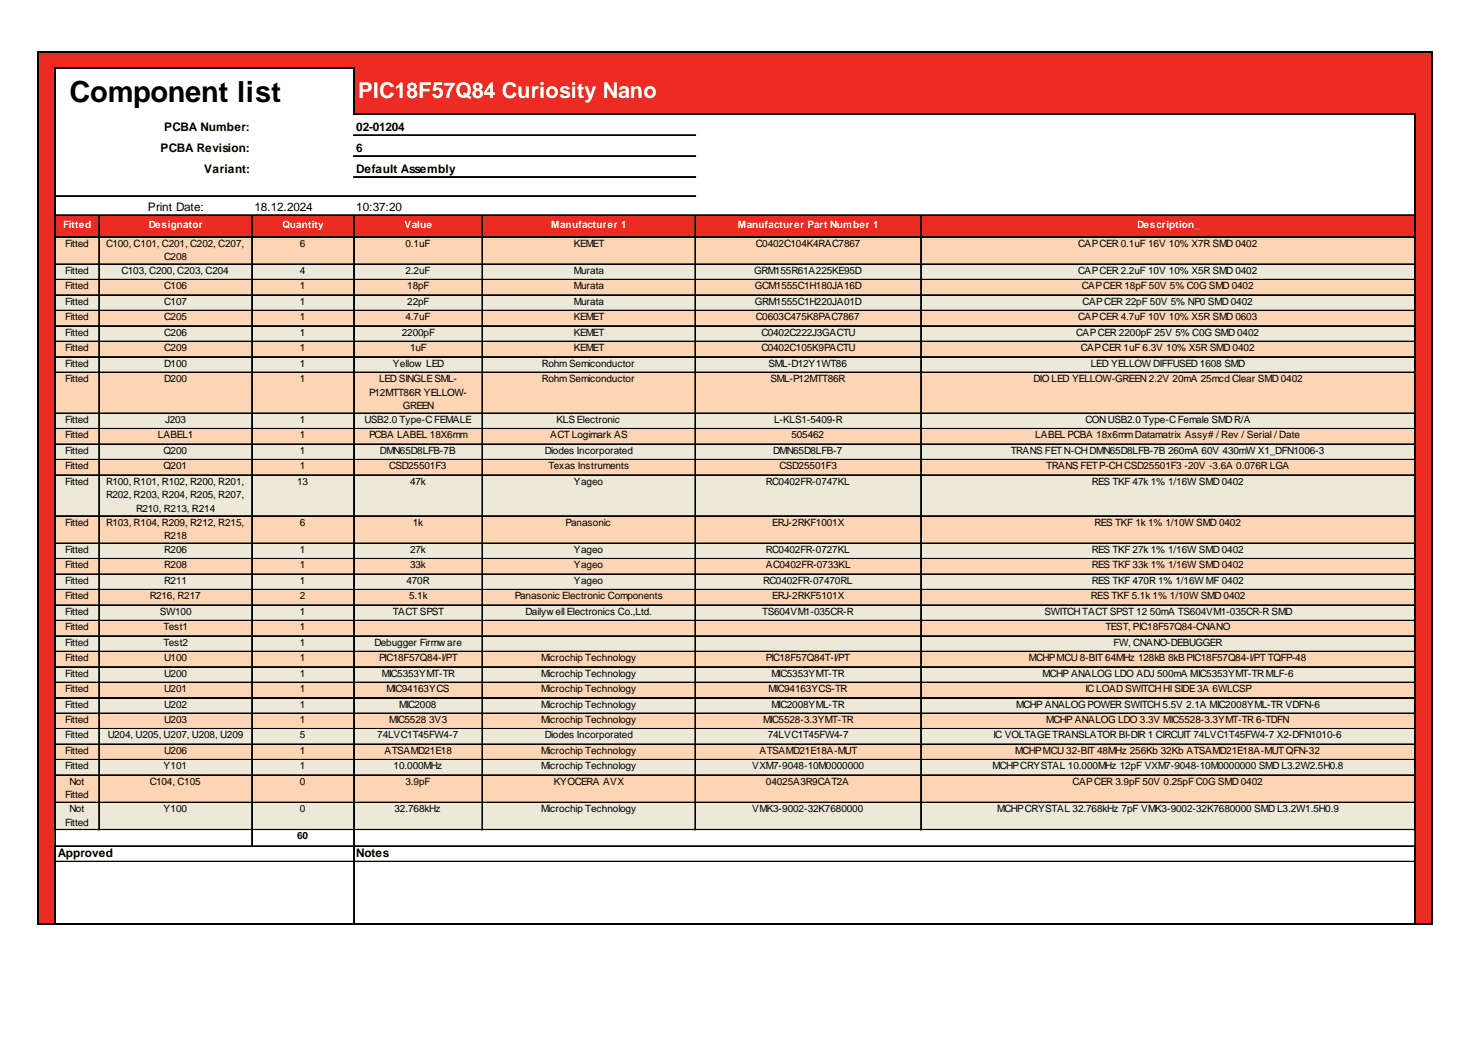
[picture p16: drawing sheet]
<svg xmlns="http://www.w3.org/2000/svg" width="297mm" height="210mm" viewBox="0 0 297 210" stroke-linecap="round" stroke-linejoin="round" font-family="sans-serif">
<defs><g id="words">
<text font-size="5.9" x="14" y="20.6">Component list</text>
<text font-size="4.4" fill="#fff" x="72.3" y="19.8">PIC18F57Q84 Curiosity Nano</text>
<g font-size="2.4">
<text x="33.1" y="26.4">PCBA Number:</text>
<text x="71.9" y="26.4">02-01204</text>
<text x="32.4" y="30.6">PCBA Revision:</text>
<text x="41.2" y="34.9">Variant:</text>
<text x="71.9" y="30.6">6</text>
<text x="71.9" y="34.9">Default Assembly</text>
<text x="29.8" y="42.6">Print Date:</text>
<text x="51.3" y="42.6">18.12.2024</text>
<text x="71.9" y="42.6">10:37:20</text>
<text x="11.7" y="173">Approved</text>
<text x="71.9" y="173">Notes</text>
</g>
<g font-size="2" fill="#fff">
<text x="12.8" y="46.1">Fitted</text>
<text x="30" y="46.1">Designator</text>
<text x="57" y="46.1">Quantity</text>
<text x="81.6" y="46.1">Value</text>
<text x="111.2" y="46.1">Manufacturer 1</text>
<text x="148.9" y="46.1">Manufacturer Part Number 1</text>
<text x="229.5" y="46.1">Description_</text>
</g>
<g font-size="2">
<text x="13.1" y="49.8">Fitted</text>
<text x="21.4" y="49.8">C100, C101, C201, C202, C207,</text>
<text x="33.1" y="52.5">C208</text>
<text x="60.5" y="49.8">6</text>
<text x="81.8" y="49.8">0.1uF</text>
<text x="115.8" y="49.8">KEMET</text>
<text x="152.5" y="49.8">C0402C104K4RAC7867</text>
<text x="217.6" y="49.8">CAPCER 0.1uF 16V 10% X7R SMD 0402</text>
<text x="13.1" y="55.3">Fitted</text>
<text x="13.1" y="58.4">Fitted</text>
<text x="24.5" y="55.3">C103, C200, C203, C204</text>
<text x="33.1" y="58.4">C106</text>
<text x="60.5" y="55.3">4</text>
<text x="60.5" y="58.4">1</text>
<text x="81.8" y="55.3">2.2uF</text>
<text x="82.2" y="58.4">18pF</text>
<text x="115.8" y="55.3">Murata</text>
<text x="115.8" y="58.4">Murata</text>
<text x="152.2" y="55.3">GRM155R61A225KE95D</text>
<text x="152.3" y="58.4">GCM1555C1H180JA16D</text>
<text x="217.6" y="55.3">CAPCER 2.2uF 10V 10% X5R SMD 0402</text>
<text x="218.3" y="58.4">CAPCER 18pF 50V 5% C0G SMD 0402</text>
<text x="13.1" y="61.5">Fitted</text>
<text x="13.1" y="64.6">Fitted</text>
<text x="33.1" y="61.5">C107</text>
<text x="33.1" y="64.6">C205</text>
<text x="60.5" y="61.5">1</text>
<text x="60.5" y="64.6">1</text>
<text x="81.8" y="64.6">4.7uF</text>
<text x="82.2" y="61.5">22pF</text>
<text x="115.8" y="61.5">Murata</text>
<text x="115.8" y="64.6">KEMET</text>
<text x="152.3" y="61.5">GRM1555C1H220JA01D</text>
<text x="152.5" y="64.6">C0603C475K8PAC7867</text>
<text x="217.6" y="64.6">CAPCER 4.7uF 10V 10% X5R SMD 0603</text>
<text x="218.5" y="61.5">CAPCER 22pF 50V 5% NP0 SMD 0402</text>
<text x="13.1" y="67.7">Fitted</text>
<text x="13.1" y="70.9">Fitted</text>
<text x="33.1" y="67.7">C206</text>
<text x="33.1" y="70.9">C209</text>
<text x="60.5" y="67.7">1</text>
<text x="60.5" y="70.9">1</text>
<text x="81.1" y="67.7">2200pF</text>
<text x="82.7" y="70.9">1uF</text>
<text x="115.8" y="67.7">KEMET</text>
<text x="115.8" y="70.9">KEMET</text>
<text x="153.6" y="67.7">C0402C222J3GACTU</text>
<text x="153.6" y="70.9">C0402C105K9PACTU</text>
<text x="217.2" y="67.7">CAPCER 2200pF 25V 5% C0G SMD 0402</text>
<text x="218.1" y="70.9">CAPCER 1uF 6.3V 10% X5R SMD 0402</text>
<text x="13.1" y="74">Fitted</text>
<text x="13.1" y="77.1">Fitted</text>
<text x="33.1" y="74">D100</text>
<text x="33.1" y="77.1">D200</text>
<text x="60.5" y="74">1</text>
<text x="60.5" y="77.1">1</text>
<text x="76.5" y="77.1">LED SINGLESML-</text>
<text x="79.2" y="74">Yellow LED</text>
<text x="109.4" y="74">RohmSemiconductor</text>
<text x="109.4" y="77.1">RohmSemiconductor</text>
<text x="155.1" y="74">SML-D12Y1WT86</text>
<text x="155.5" y="77.1">SML-P12MTT86R</text>
<text x="208.6" y="77.1">DIO LED YELLOW-GREEN 2.2V 20mA 25mcd Clear SMD 0402</text>
<text x="220.1" y="74">LED YELLOW DIFFUSED 1608 SMD</text>
<text x="74.5" y="79.9">P12MTT86R YELLOW-</text>
<text x="81.3" y="82.6">GREEN</text>
<text x="13.1" y="85.4">Fitted</text>
<text x="13.1" y="88.5">Fitted</text>
<text x="31.9" y="88.5">LABEL1</text>
<text x="33.3" y="85.4">J203</text>
<text x="60.5" y="85.4">1</text>
<text x="60.5" y="88.5">1</text>
<text x="73.6" y="85.4">USB2.0 Type-CFEMALE</text>
<text x="74.5" y="88.5">PCBA LABEL 18X6mm</text>
<text x="111" y="88.5">ACT Logimark AS</text>
<text x="112.3" y="85.4">KLS Electronic</text>
<text x="156.2" y="85.4">L-KLS1-5409-R</text>
<text x="159.7" y="88.5">505462</text>
<text x="208.9" y="88.5">LABEL PCBA 18x6mmDatamatrix Assy# / Rev / Serial / Date</text>
<text x="219" y="85.4">CONUSB2.0 Type-CFemale SMDR/A</text>
<text x="13.1" y="91.6">Fitted</text>
<text x="13.1" y="94.7">Fitted</text>
<text x="33" y="91.6">Q200</text>
<text x="33" y="94.7">Q201</text>
<text x="60.5" y="91.6">1</text>
<text x="60.5" y="94.7">1</text>
<text x="76.7" y="91.6">DMN65D8LFB-7B</text>
<text x="78.5" y="94.7">CSD25501F3</text>
<text x="109.9" y="91.6">Diodes Incorporated</text>
<text x="110.7" y="94.7">Texas Instruments</text>
<text x="156" y="91.6">DMN65D8LFB-7</text>
<text x="157.3" y="94.7">CSD25501F3</text>
<text x="204" y="91.6">TRANS FETN-CHDMN65D8LFB-7B 260mA 60V 430mW X1_DFN1006-3</text>
<text x="211.1" y="94.7">TRANS FETP-CHCSD25501F3 -20V -3.6A 0.076R LGA</text>
<text x="13.1" y="97.8">Fitted</text>
<text x="21.4" y="97.8">R100, R101, R102, R200, R201,</text>
<text x="21.4" y="100.6">R202, R203, R204, R205, R207,</text>
<text x="60" y="97.8">13</text>
<text x="82.7" y="97.8">47k</text>
<text x="115.8" y="97.8">Yageo</text>
<text x="154.6" y="97.8">RC0402FR-0747KL</text>
<text x="220.3" y="97.8">RES TKF 47k 1% 1/16W SMD 0402</text>
<text x="13.1" y="106.1">Fitted</text>
<text x="21.4" y="106.1">R103, R104, R209, R212, R215,</text>
<text x="27.5" y="103.3">R210, R213, R214</text>
<text x="60.5" y="106.1">6</text>
<text x="83.3" y="106.1">1k</text>
<text x="114.1" y="106.1">Panasonic</text>
<text x="155.8" y="106.1">ERJ-2RKF1001X</text>
<text x="220.9" y="106.1">RES TKF 1k 1% 1/10W SMD 0402</text>
<text x="13.1" y="111.6">Fitted</text>
<text x="33.1" y="108.8">R218</text>
<text x="33.1" y="111.6">R206</text>
<text x="60.5" y="111.6">1</text>
<text x="82.7" y="111.6">27k</text>
<text x="115.8" y="111.6">Yageo</text>
<text x="154.6" y="111.6">RC0402FR-0727KL</text>
<text x="220.3" y="111.6">RES TKF 27k 1% 1/16W SMD 0402</text>
<text x="13.1" y="114.7">Fitted</text>
<text x="13.1" y="117.8">Fitted</text>
<text x="33.1" y="114.7">R208</text>
<text x="33.1" y="117.8">R211</text>
<text x="60.5" y="114.7">1</text>
<text x="60.5" y="117.8">1</text>
<text x="82" y="117.8">470R</text>
<text x="82.7" y="114.7">33k</text>
<text x="115.8" y="114.7">Yageo</text>
<text x="115.8" y="117.8">Yageo</text>
<text x="154" y="117.8">RC0402FR-07470RL</text>
<text x="154.6" y="114.7">AC0402FR-0733KL</text>
<text x="220.3" y="114.7">RES TKF 33k 1% 1/16W SMD 0402</text>
<text x="220.3" y="117.8">RES TKF 470R 1% 1/16W MF 0402</text>
<text x="13.1" y="121">Fitted</text>
<text x="13.1" y="124.1">Fitted</text>
<text x="30.2" y="121">R216, R217</text>
<text x="32.2" y="124.1">SW100</text>
<text x="60.5" y="121">2</text>
<text x="60.5" y="124.1">1</text>
<text x="79.2" y="124.1">TACT SPST</text>
<text x="82.6" y="121">5.1k</text>
<text x="103.9" y="121">Panasonic Electronic Components</text>
<text x="106.1" y="124.1">Dailyw ell Electronics Co.,Ltd.</text>
<text x="153.8" y="124.1">TS604VM1-035CR-R</text>
<text x="155.8" y="121">ERJ-2RKF5101X</text>
<text x="210.8" y="124.1">SWITCHTACT SPST 12</text>
<text x="220.1" y="121">RES TKF 5.1k 1% 1/10W SMD 0402</text>
<text x="232" y="124.1">50mA TS604VM1-035CR-R SMD</text>
<text x="13.1" y="127.2">Fitted</text>
<text x="13.1" y="130.3">Fitted</text>
<text x="33" y="127.2">Test1</text>
<text x="33" y="130.3">Test2</text>
<text x="60.5" y="127.2">1</text>
<text x="60.5" y="130.3">1</text>
<text x="75.6" y="130.3">Debugger Firmw are</text>
<text x="223.1" y="127.2">TEST, PIC18F57Q84-CNANO</text>
<text x="224.7" y="130.3">FW, CNANO-DEBUGGER</text>
<text x="13.1" y="133.4">Fitted</text>
<text x="13.1" y="136.6">Fitted</text>
<text x="33.1" y="133.4">U100</text>
<text x="33.1" y="136.6">U200</text>
<text x="60.5" y="133.4">1</text>
<text x="60.5" y="136.6">1</text>
<text x="76.5" y="133.4">PIC18F57Q84-I/PT</text>
<text x="77" y="136.6">MIC5353YMT-TR</text>
<text x="109.2" y="133.4">Microchip Technology</text>
<text x="109.2" y="136.6">Microchip Technology</text>
<text x="154.6" y="133.4">PIC18F57Q84T-I/PT</text>
<text x="155.7" y="136.6">MIC5353YMT-TR</text>
<text x="207.6" y="133.4">MCHPMCU 8-BIT 64MHz 128kB 8kB PIC18F57Q84-I/PT TQFP-48</text>
<text x="210.4" y="136.6">MCHP ANALOG LDO ADJ 500mA MIC5353YMT-TRMLF-6</text>
<text x="13.1" y="139.7">Fitted</text>
<text x="13.1" y="142.8">Fitted</text>
<text x="33.1" y="139.7">U201</text>
<text x="33.1" y="142.8">U202</text>
<text x="60.5" y="139.7">1</text>
<text x="60.5" y="142.8">1</text>
<text x="78" y="139.7">MIC94163YCS</text>
<text x="80.5" y="142.8">MIC2008</text>
<text x="109.2" y="139.7">Microchip Technology</text>
<text x="109.2" y="142.8">Microchip Technology</text>
<text x="155.1" y="139.7">MIC94163YCS-TR</text>
<text x="155.7" y="142.8">MIC2008YML-TR</text>
<text x="205.1" y="142.8">MCHP ANALOGPOWER SWITCH 5.5V 2.1A MIC2008YML-TR VDFN-6</text>
<text x="219" y="139.7">IC LOAD SWITCHHISIDE3A 6WLCSP</text>
<text x="13.1" y="145.9">Fitted</text>
<text x="13.1" y="149">Fitted</text>
<text x="21.8" y="149">U204, U205, U207, U208, U209</text>
<text x="33.1" y="145.9">U203</text>
<text x="60.5" y="145.9">1</text>
<text x="60.5" y="149">5</text>
<text x="76.1" y="149">74LVC1T45FW4-7</text>
<text x="78.5" y="145.9">MIC5528</text>
<text x="86.6" y="145.9">3V3</text>
<text x="109.2" y="145.9">Microchip Technology</text>
<text x="109.9" y="149">Diodes Incorporated</text>
<text x="154" y="145.9">MIC5528-3.3YMT-TR</text>
<text x="154.9" y="149">74LVC1T45FW4-7</text>
<text x="200.5" y="149">IC VOLTAGETRANSLATOR BI-DIR 1 CIRCUIT 74LVC1T45FW4-7 X2-DFN1010-6</text>
<text x="211.1" y="145.9">MCHP ANALOG LDO 3.3V MIC5528-3.3YMT-TR 6-TDFN</text>
<text x="13.1" y="152.2">Fitted</text>
<text x="13.1" y="155.3">Fitted</text>
<text x="33" y="155.3">Y101</text>
<text x="33.1" y="152.2">U206</text>
<text x="60.5" y="152.2">1</text>
<text x="60.5" y="155.3">1</text>
<text x="77.6" y="152.2">ATSAMD21E18</text>
<text x="79.4" y="155.3">10.000MHz</text>
<text x="109.2" y="152.2">Microchip Technology</text>
<text x="109.2" y="155.3">Microchip Technology</text>
<text x="151.8" y="155.3">VXM7-9048-10M0000000</text>
<text x="153.3" y="152.2">ATSAMD21E18A-MUT</text>
<text x="200.3" y="155.3">MCHPCRYSTAL 10.000MHz 12pF VXM7-9048-10M0000000 SMD L3.2W2.5H0.8</text>
<text x="204.9" y="152.2">MCHPMCU 32-BIT 48MHz 256Kb 32Kb ATSAMD21E18A-MUT QFN-32</text>
<text x="13.1" y="161.1">Fitted</text>
<text x="14" y="158.4">Not</text>
<text x="30.2" y="158.4">C104, C105</text>
<text x="60.5" y="158.4">0</text>
<text x="81.8" y="158.4">3.9pF</text>
<text x="111.8" y="158.4">KYOCERA AVX</text>
<text x="154.6" y="158.4">04025A3R9CAT2A</text>
<text x="216.5" y="158.4">CAPCER 3.9pF 50V 0.25pFC0G SMD 0402</text>
<text x="13.1" y="166.7">Fitted</text>
<text x="14" y="163.9">Not</text>
<text x="33" y="163.9">Y100</text>
<text x="60.5" y="163.9">0</text>
<text x="79.6" y="163.9">32.768kHz</text>
<text x="109.2" y="163.9">Microchip Technology</text>
<text x="151.8" y="163.9">VMK3-9002-32K7680000</text>
<text x="201.2" y="163.9">MCHPCRYSTAL 32.768kHz 7pF VMK3-9002-32K7680000 SMD L3.2W1.5H0.9</text>
<text x="60" y="169.4">60</text>
</g>
</g></defs>
<g fill="#ee2a24">
<path d="M7.7 10.6h281.5v3.4h-281.5z"/>
<path d="M7.7 13.8h3.6v9.4h-3.6z"/>
</g>
<path d="M11.1 13.8h60.4v9.4h-60.4z" fill="#fff"/>
<g fill="#ee2a24">
<path d="M71.3 13.8h217.9v9.4h-217.9z"/>
<path d="M7.7 23h3.6v4.4h-3.6z"/>
</g>
<g fill="#fff">
<path d="M11.1 23h39.9v4.4h-39.9z"/>
<path d="M71.3 23h214.4v4.4h-214.4z"/>
</g>
<g fill="#ee2a24">
<path d="M285.5 23h3.7v4.4h-3.7z"/>
<path d="M7.7 27.2h3.6v4.4h-3.6z"/>
</g>
<g fill="#fff">
<path d="M11.1 27.2h9v4.4h-9z"/>
<path d="M71.3 27.2h214.4v4.4h-214.4z"/>
</g>
<g fill="#ee2a24">
<path d="M285.5 27.2h3.7v4.4h-3.7z"/>
<path d="M7.7 31.4h3.6v4.4h-3.6z"/>
</g>
<g fill="#fff">
<path d="M11.1 31.4h39.9v4.4h-39.9z"/>
<path d="M71.3 31.4h214.4v4.4h-214.4z"/>
</g>
<g fill="#ee2a24">
<path d="M285.5 31.4h3.7v4.4h-3.7z"/>
<path d="M7.7 35.6h3.6v7.9h-3.6z"/>
</g>
<path d="M11.1 35.6h274.6v7.9h-274.6z" fill="#fff"/>
<g fill="#ee2a24">
<path d="M285.5 35.6h3.7v7.9h-3.7z"/>
<path d="M7.7 43.3h281.5v4.6h-281.5z"/>
<path d="M7.7 47.7h3.6v5.7h-3.6z"/>
</g>
<path d="M11.1 47.7h274.6v5.7h-274.6z" fill="#fcd5b4"/>
<g fill="#ee2a24">
<path d="M285.5 47.7h3.7v5.7h-3.7z"/>
<path d="M7.7 53.3h3.6v3.3h-3.6z"/>
</g>
<path d="M11.1 53.3h274.6v3.3h-274.6z" fill="#ece9d8"/>
<g fill="#ee2a24">
<path d="M285.5 53.3h3.7v3.3h-3.7z"/>
<path d="M7.7 56.4h3.6v3.3h-3.6z"/>
</g>
<path d="M11.1 56.4h274.6v3.3h-274.6z" fill="#fcd5b4"/>
<g fill="#ee2a24">
<path d="M285.5 56.4h3.7v3.3h-3.7z"/>
<path d="M7.7 59.5h3.6v3.3h-3.6z"/>
</g>
<path d="M11.1 59.5h274.6v3.3h-274.6z" fill="#ece9d8"/>
<g fill="#ee2a24">
<path d="M285.5 59.5h3.7v3.3h-3.7z"/>
<path d="M7.7 62.6h3.6v3.3h-3.6z"/>
</g>
<path d="M11.1 62.6h274.6v3.3h-274.6z" fill="#fcd5b4"/>
<g fill="#ee2a24">
<path d="M285.5 62.6h3.7v3.3h-3.7z"/>
<path d="M7.7 65.7h3.6v3.3h-3.6z"/>
</g>
<path d="M11.1 65.7h274.6v3.3h-274.6z" fill="#ece9d8"/>
<g fill="#ee2a24">
<path d="M285.5 65.7h3.7v3.3h-3.7z"/>
<path d="M7.7 68.9h3.6v3.3h-3.6z"/>
</g>
<path d="M11.1 68.9h274.6v3.3h-274.6z" fill="#fcd5b4"/>
<g fill="#ee2a24">
<path d="M285.5 68.9h3.7v3.3h-3.7z"/>
<path d="M7.7 72h3.6v3.3h-3.6z"/>
</g>
<path d="M11.1 72h274.6v3.3h-274.6z" fill="#ece9d8"/>
<g fill="#ee2a24">
<path d="M285.5 72h3.7v3.3h-3.7z"/>
<path d="M7.7 75.1h3.6v8.4h-3.6z"/>
</g>
<path d="M11.1 75.1h274.6v8.4h-274.6z" fill="#fcd5b4"/>
<g fill="#ee2a24">
<path d="M285.5 75.1h3.7v8.4h-3.7z"/>
<path d="M7.7 83.3h3.6v3.4h-3.6z"/>
</g>
<path d="M11.1 83.3h274.6v3.4h-274.6z" fill="#ece9d8"/>
<g fill="#ee2a24">
<path d="M285.5 83.3h3.7v3.4h-3.7z"/>
<path d="M7.7 86.5h3.6v3.3h-3.6z"/>
</g>
<path d="M11.1 86.5h274.6v3.3h-274.6z" fill="#fcd5b4"/>
<g fill="#ee2a24">
<path d="M285.5 86.5h3.7v3.3h-3.7z"/>
<path d="M7.7 89.6h3.6v3.3h-3.6z"/>
</g>
<path d="M11.1 89.6h274.6v3.3h-274.6z" fill="#ece9d8"/>
<g fill="#ee2a24">
<path d="M285.5 89.6h3.7v3.3h-3.7z"/>
<path d="M7.7 92.7h3.6v3.3h-3.6z"/>
</g>
<path d="M11.1 92.7h274.6v3.3h-274.6z" fill="#fcd5b4"/>
<g fill="#ee2a24">
<path d="M285.5 92.7h3.7v3.3h-3.7z"/>
<path d="M7.7 95.8h3.6v8.5h-3.6z"/>
</g>
<path d="M11.1 95.8h274.6v8.5h-274.6z" fill="#ece9d8"/>
<g fill="#ee2a24">
<path d="M285.5 95.8h3.7v8.5h-3.7z"/>
<path d="M7.7 104.1h3.6v5.7h-3.6z"/>
</g>
<path d="M11.1 104.1h274.6v5.7h-274.6z" fill="#fcd5b4"/>
<g fill="#ee2a24">
<path d="M285.5 104.1h3.7v5.7h-3.7z"/>
<path d="M7.7 109.6h3.6v3.3h-3.6z"/>
</g>
<path d="M11.1 109.6h274.6v3.3h-274.6z" fill="#ece9d8"/>
<g fill="#ee2a24">
<path d="M285.5 109.6h3.7v3.3h-3.7z"/>
<path d="M7.7 112.7h3.6v3.3h-3.6z"/>
</g>
<path d="M11.1 112.7h274.6v3.3h-274.6z" fill="#fcd5b4"/>
<g fill="#ee2a24">
<path d="M285.5 112.7h3.7v3.3h-3.7z"/>
<path d="M7.7 115.8h3.6v3.3h-3.6z"/>
</g>
<path d="M11.1 115.8h274.6v3.3h-274.6z" fill="#ece9d8"/>
<g fill="#ee2a24">
<path d="M285.5 115.8h3.7v3.3h-3.7z"/>
<path d="M7.7 118.9h3.6v3.4h-3.6z"/>
</g>
<path d="M11.1 118.9h274.6v3.4h-274.6z" fill="#fcd5b4"/>
<g fill="#ee2a24">
<path d="M285.5 118.9h3.7v3.4h-3.7z"/>
<path d="M7.7 122.1h3.6v3.3h-3.6z"/>
</g>
<path d="M11.1 122.1h274.6v3.3h-274.6z" fill="#ece9d8"/>
<g fill="#ee2a24">
<path d="M285.5 122.1h3.7v3.3h-3.7z"/>
<path d="M7.7 125.2h3.6v3.3h-3.6z"/>
</g>
<path d="M11.1 125.2h274.6v3.3h-274.6z" fill="#fcd5b4"/>
<g fill="#ee2a24">
<path d="M285.5 125.2h3.7v3.3h-3.7z"/>
<path d="M7.7 128.3h3.6v3.3h-3.6z"/>
</g>
<path d="M11.1 128.3h274.6v3.3h-274.6z" fill="#ece9d8"/>
<g fill="#ee2a24">
<path d="M285.5 128.3h3.7v3.3h-3.7z"/>
<path d="M7.7 131.4h3.6v3.3h-3.6z"/>
</g>
<path d="M11.1 131.4h274.6v3.3h-274.6z" fill="#fcd5b4"/>
<g fill="#ee2a24">
<path d="M285.5 131.4h3.7v3.3h-3.7z"/>
<path d="M7.7 134.5h3.6v3.4h-3.6z"/>
</g>
<path d="M11.1 134.5h274.6v3.4h-274.6z" fill="#ece9d8"/>
<g fill="#ee2a24">
<path d="M285.5 134.5h3.7v3.4h-3.7z"/>
<path d="M7.7 137.7h3.6v3.3h-3.6z"/>
</g>
<path d="M11.1 137.7h274.6v3.3h-274.6z" fill="#fcd5b4"/>
<g fill="#ee2a24">
<path d="M285.5 137.7h3.7v3.3h-3.7z"/>
<path d="M7.7 140.8h3.6v3.3h-3.6z"/>
</g>
<path d="M11.1 140.8h274.6v3.3h-274.6z" fill="#ece9d8"/>
<g fill="#ee2a24">
<path d="M285.5 140.8h3.7v3.3h-3.7z"/>
<path d="M7.7 143.9h3.6v3.3h-3.6z"/>
</g>
<path d="M11.1 143.9h274.6v3.3h-274.6z" fill="#fcd5b4"/>
<g fill="#ee2a24">
<path d="M285.5 143.9h3.7v3.3h-3.7z"/>
<path d="M7.7 147h3.6v3.3h-3.6z"/>
</g>
<path d="M11.1 147h274.6v3.3h-274.6z" fill="#ece9d8"/>
<g fill="#ee2a24">
<path d="M285.5 147h3.7v3.3h-3.7z"/>
<path d="M7.7 150.1h3.6v3.3h-3.6z"/>
</g>
<path d="M11.1 150.1h274.6v3.3h-274.6z" fill="#fcd5b4"/>
<g fill="#ee2a24">
<path d="M285.5 150.1h3.7v3.3h-3.7z"/>
<path d="M7.7 153.3h3.6v3.3h-3.6z"/>
</g>
<path d="M11.1 153.3h274.6v3.3h-274.6z" fill="#ece9d8"/>
<g fill="#ee2a24">
<path d="M285.5 153.3h3.7v3.3h-3.7z"/>
<path d="M7.7 156.4h3.6v5.7h-3.6z"/>
</g>
<path d="M11.1 156.4h274.6v5.7h-274.6z" fill="#fcd5b4"/>
<g fill="#ee2a24">
<path d="M285.5 156.4h3.7v5.7h-3.7z"/>
<path d="M7.7 161.9h3.6v5.7h-3.6z"/>
</g>
<path d="M11.1 161.9h274.6v5.7h-274.6z" fill="#ece9d8"/>
<g fill="#ee2a24">
<path d="M285.5 161.9h3.7v5.7h-3.7z"/>
<path d="M7.7 167.4h3.6v19.2h-3.6z"/>
<path d="M285.5 167.4h3.7v19.2h-3.7z"/>
</g>
<path d="M11.1 13.6v154M11.3 13.8h60.2M71.3 14v9.2M71.5 23h214.2M285.5 23.2v144.4M11.1 170.7v15.9M285.5 170.7v15.9" fill="none" stroke="#000" stroke-width=".37"/>
<g fill="none" stroke="#000" stroke-width=".2">
<path d="M11.3 39.5h129.1M11.3 39.6h129.1M71.3 27.2h69.1M71.3 27.3h69.1M71.3 31.4h69.1M71.3 31.5h69.1M71.3 35.6h69.1M71.3 35.7h69.1M11.3 53.3h8.6M11.3 56.4h8.6M11.3 56.5h8.6M11.3 59.5h8.6"/>
<path d="M11.3 59.6h8.6M11.3 43.3h274M11.3 43.4h274M11.3 47.7h274M11.3 47.8h274M19.9 43.5v124.1M20 43.5v124.1M20.1 53.3h30.7M20.1 56.4h30.7M20.1 56.5h30.7M20.1 59.5h30.7M20.1 59.6h30.7"/>
<path d="M50.8 43.5v127.4M50.9 43.5v127.4M51 53.3h20.3M51 56.4h20.3M51 56.5h20.3M51 59.5h20.3M51 59.6h20.3M71.3 43.5v142.8M71.4 43.5v142.8M71.5 53.3h25.7M71.5 56.4h25.7M71.5 56.5h25.7"/>
<path d="M71.5 59.5h25.7M71.5 59.6h25.7M97.2 43.5v124.1M97.3 43.5v124.1M97.4 53.3h42.8M97.4 56.4h42.8M97.4 56.5h42.8M97.4 59.5h42.8M97.4 59.6h42.8M140.2 43.5v124.1M140.3 43.5v124.1M140.4 53.3h45.4"/>
<path d="M140.4 56.4h45.4M140.4 56.5h45.4M140.4 59.5h45.4M140.4 59.6h45.4M185.8 43.5v124.1M185.9 43.5v124.1M186 53.3h99.3M186 56.4h99.3M186 56.5h99.3M186 59.5h99.3M186 59.6h99.3M11.3 62.6h8.6"/>
<path d="M11.3 62.7h8.6M11.3 65.7h8.6M11.3 65.8h8.6M11.3 68.9h8.6M11.3 72h8.6M11.3 72.1h8.6M11.3 75.1h8.6M11.3 75.2h8.6M20.1 62.6h30.7M20.1 62.7h30.7M20.1 65.7h30.7M20.1 65.8h30.7"/>
<path d="M20.1 68.9h30.7M20.1 72h30.7M20.1 72.1h30.7M20.1 75.1h30.7M20.1 75.2h30.7M51 62.6h20.3M51 62.7h20.3M51 65.7h20.3M51 65.8h20.3M51 68.9h20.3M51 72h20.3M51 72.1h20.3"/>
<path d="M51 75.1h20.3M51 75.2h20.3M71.5 62.6h25.7M71.5 62.7h25.7M71.5 65.7h25.7M71.5 65.8h25.7M71.5 68.9h25.7M71.5 72h25.7M71.5 72.1h25.7M71.5 75.1h25.7M71.5 75.2h25.7M97.4 62.6h42.8"/>
<path d="M97.4 62.7h42.8M97.4 65.7h42.8M97.4 65.8h42.8M97.4 68.9h42.8M97.4 72h42.8M97.4 72.1h42.8M97.4 75.1h42.8M97.4 75.2h42.8M140.4 62.6h45.4M140.4 62.7h45.4M140.4 65.7h45.4M140.4 65.8h45.4"/>
<path d="M140.4 68.9h45.4M140.4 72h45.4M140.4 72.1h45.4M140.4 75.1h45.4M140.4 75.2h45.4M186 62.6h99.3M186 62.7h99.3M186 65.7h99.3M186 65.8h99.3M186 68.9h99.3M186 72h99.3M186 72.1h99.3"/>
<path d="M186 75.1h99.3M186 75.2h99.3M11.3 83.3h8.6M11.3 83.4h8.6M11.3 86.5h8.6M11.3 86.6h8.6M11.3 89.6h8.6M11.3 89.7h8.6M11.3 92.7h8.6M11.3 92.8h8.6M11.3 95.8h8.6M11.3 95.9h8.6"/>
<path d="M20.1 83.3h30.7M20.1 83.4h30.7M20.1 86.5h30.7M20.1 86.6h30.7M20.1 89.6h30.7M20.1 89.7h30.7M20.1 92.7h30.7M20.1 92.8h30.7M20.1 95.8h30.7M20.1 95.9h30.7M51 83.3h20.3M51 83.4h20.3"/>
<path d="M51 86.5h20.3M51 86.6h20.3M51 89.6h20.3M51 89.7h20.3M51 92.7h20.3M51 92.8h20.3M51 95.8h20.3M51 95.9h20.3M71.5 83.3h25.7M71.5 83.4h25.7M71.5 86.5h25.7M71.5 86.6h25.7"/>
<path d="M71.5 89.6h25.7M71.5 89.7h25.7M71.5 92.7h25.7M71.5 92.8h25.7M71.5 95.8h25.7M71.5 95.9h25.7M97.4 83.3h42.8M97.4 83.4h42.8M97.4 86.5h42.8M97.4 86.6h42.8M97.4 89.6h42.8M97.4 89.7h42.8"/>
<path d="M97.4 92.7h42.8M97.4 92.8h42.8M97.4 95.8h42.8M97.4 95.9h42.8M140.4 83.3h45.4M140.4 83.4h45.4M140.4 86.5h45.4M140.4 86.6h45.4M140.4 89.6h45.4M140.4 89.7h45.4M140.4 92.7h45.4M140.4 92.8h45.4"/>
<path d="M140.4 95.8h45.4M140.4 95.9h45.4M186 83.3h99.3M186 83.4h99.3M186 86.5h99.3M186 86.6h99.3M186 89.6h99.3M186 89.7h99.3M186 92.7h99.3M186 92.8h99.3M186 95.8h99.3M186 95.9h99.3"/>
<path d="M11.3 104.1h8.6M11.3 104.2h8.6M11.3 109.6h8.6M11.3 109.7h8.6M11.3 112.7h8.6M11.3 112.8h8.6M11.3 115.8h8.6M11.3 115.9h8.6M11.3 118.9h8.6M11.3 119h8.6M20.1 104.1h30.7M20.1 104.2h30.7"/>
<path d="M20.1 109.6h30.7M20.1 109.7h30.7M20.1 112.7h30.7M20.1 112.8h30.7M20.1 115.8h30.7M20.1 115.9h30.7M20.1 118.9h30.7M20.1 119h30.7M51 104.1h20.3M51 104.2h20.3M51 109.6h20.3M51 109.7h20.3"/>
<path d="M51 112.7h20.3M51 112.8h20.3M51 115.8h20.3M51 115.9h20.3M51 118.9h20.3M51 119h20.3M71.5 104.1h25.7M71.5 104.2h25.7M71.5 109.6h25.7M71.5 109.7h25.7M71.5 112.7h25.7M71.5 112.8h25.7"/>
<path d="M71.5 115.8h25.7M71.5 115.9h25.7M71.5 118.9h25.7M71.5 119h25.7M97.4 104.1h42.8M97.4 104.2h42.8M97.4 109.6h42.8M97.4 109.7h42.8M97.4 112.7h42.8M97.4 112.8h42.8M97.4 115.8h42.8M97.4 115.9h42.8"/>
<path d="M97.4 118.9h42.8M97.4 119h42.8M140.4 104.1h45.4M140.4 104.2h45.4M140.4 109.6h45.4M140.4 109.7h45.4M140.4 112.7h45.4M140.4 112.8h45.4M140.4 115.8h45.4M140.4 115.9h45.4M140.4 118.9h45.4M140.4 119h45.4"/>
<path d="M186 104.1h99.3M186 104.2h99.3M186 109.6h99.3M186 109.7h99.3M186 112.7h99.3M186 112.8h99.3M186 115.8h99.3M186 115.9h99.3M186 118.9h99.3M186 119h99.3M11.3 122.1h8.6M11.3 122.2h8.6"/>
<path d="M11.3 125.2h8.6M11.3 125.3h8.6M11.3 128.3h8.6M11.3 128.4h8.6M11.3 131.4h8.6M11.3 131.5h8.6M11.3 134.5h8.6M11.3 134.6h8.6M11.3 137.7h8.6M11.3 137.8h8.6M20.1 122.1h30.7M20.1 122.2h30.7"/>
<path d="M20.1 125.2h30.7M20.1 125.3h30.7M20.1 128.3h30.7M20.1 128.4h30.7M20.1 131.4h30.7M20.1 131.5h30.7M20.1 134.5h30.7M20.1 134.6h30.7M20.1 137.7h30.7M20.1 137.8h30.7M51 122.1h20.3M51 122.2h20.3"/>
<path d="M51 125.2h20.3M51 125.3h20.3M51 128.3h20.3M51 128.4h20.3M51 131.4h20.3M51 131.5h20.3M51 134.5h20.3M51 134.6h20.3M51 137.7h20.3M51 137.8h20.3M71.5 122.1h25.7M71.5 122.2h25.7"/>
<path d="M71.5 125.2h25.7M71.5 125.3h25.7M71.5 128.3h25.7M71.5 128.4h25.7M71.5 131.4h25.7M71.5 131.5h25.7M71.5 134.5h25.7M71.5 134.6h25.7M71.5 137.7h25.7M71.5 137.8h25.7M97.4 122.1h42.8M97.4 122.2h42.8"/>
<path d="M97.4 125.2h42.8M97.4 125.3h42.8M97.4 128.3h42.8M97.4 128.4h42.8M97.4 131.4h42.8M97.4 131.5h42.8M97.4 134.5h42.8M97.4 134.6h42.8M97.4 137.7h42.8M97.4 137.8h42.8M140.4 122.1h45.4M140.4 122.2h45.4"/>
<path d="M140.4 125.2h45.4M140.4 125.3h45.4M140.4 128.3h45.4M140.4 128.4h45.4M140.4 131.4h45.4M140.4 131.5h45.4M140.4 134.5h45.4M140.4 134.6h45.4M140.4 137.7h45.4M140.4 137.8h45.4M186 122.1h99.3M186 122.2h99.3"/>
<path d="M186 125.2h99.3M186 125.3h99.3M186 128.3h99.3M186 128.4h99.3M186 131.4h99.3M186 131.5h99.3M186 134.5h99.3M186 134.6h99.3M186 137.7h99.3M186 137.8h99.3M11.3 140.8h8.6M11.3 140.9h8.6"/>
<path d="M11.3 143.9h8.6M11.3 144h8.6M11.3 147h8.6M11.3 147.1h8.6M11.3 150.1h8.6M11.3 150.2h8.6M11.3 153.3h8.6M11.3 153.4h8.6M11.3 156.4h8.6M11.3 156.5h8.6M20.1 140.8h30.7M20.1 140.9h30.7"/>
<path d="M20.1 143.9h30.7M20.1 144h30.7M20.1 147h30.7M20.1 147.1h30.7M20.1 150.1h30.7M20.1 150.2h30.7M20.1 153.3h30.7M20.1 153.4h30.7M20.1 156.4h30.7M20.1 156.5h30.7M51 140.8h20.3M51 140.9h20.3"/>
<path d="M51 143.9h20.3M51 144h20.3M51 147h20.3M51 147.1h20.3M51 150.1h20.3M51 150.2h20.3M51 153.3h20.3M51 153.4h20.3M51 156.4h20.3M51 156.5h20.3M71.5 140.8h25.7M71.5 140.9h25.7"/>
<path d="M71.5 143.9h25.7M71.5 144h25.7M71.5 147h25.7M71.5 147.1h25.7M71.5 150.1h25.7M71.5 150.2h25.7M71.5 153.3h25.7M71.5 153.4h25.7M71.5 156.4h25.7M71.5 156.5h25.7M97.4 140.8h42.8M97.4 140.9h42.8"/>
<path d="M97.4 143.9h42.8M97.4 144h42.8M97.4 147h42.8M97.4 147.1h42.8M97.4 150.1h42.8M97.4 150.2h42.8M97.4 153.3h42.8M97.4 153.4h42.8M97.4 156.4h42.8M97.4 156.5h42.8M140.4 140.8h45.4M140.4 140.9h45.4"/>
<path d="M140.4 143.9h45.4M140.4 144h45.4M140.4 147h45.4M140.4 147.1h45.4M140.4 150.1h45.4M140.4 150.2h45.4M140.4 153.3h45.4M140.4 153.4h45.4M140.4 156.4h45.4M140.4 156.5h45.4M186 140.8h99.3M186 140.9h99.3"/>
<path d="M186 143.9h99.3M186 144h99.3M186 147h99.3M186 147.1h99.3M186 150.1h99.3M186 150.2h99.3M186 153.3h99.3M186 153.4h99.3M186 156.4h99.3M186 156.5h99.3M11.1 167.6v3.1M11.2 167.6v3.1"/>
<path d="M11.3 161.9h8.6M11.3 162h8.6M11.3 167.4h274M11.3 167.5h274M11.3 170.7h274M11.3 170.8h274M11.3 173.8h274M11.3 173.9h274M20.1 161.9h30.7M20.1 162h30.7M51 161.9h20.3M51 162h20.3"/>
<path d="M71.5 161.9h25.7M71.5 162h25.7M97.4 161.9h42.8M97.4 162h42.8M140.4 161.9h45.4M140.4 162h45.4M186 161.9h99.3M186 162h99.3M285.5 167.6v3.1M285.6 167.6v3.1"/>
</g>
<path d="M7.7 10.4v176.2M7.8 10.6h281.4" fill="none" stroke="#000" stroke-width=".23"/>
<path d="M289 10.7v175.9" fill="none" stroke="#000" stroke-width=".34"/>
<path d="M7.8 186.5h281.4" fill="none" stroke="#000" stroke-width=".33"/>
<use href="#words"/>
</svg>
